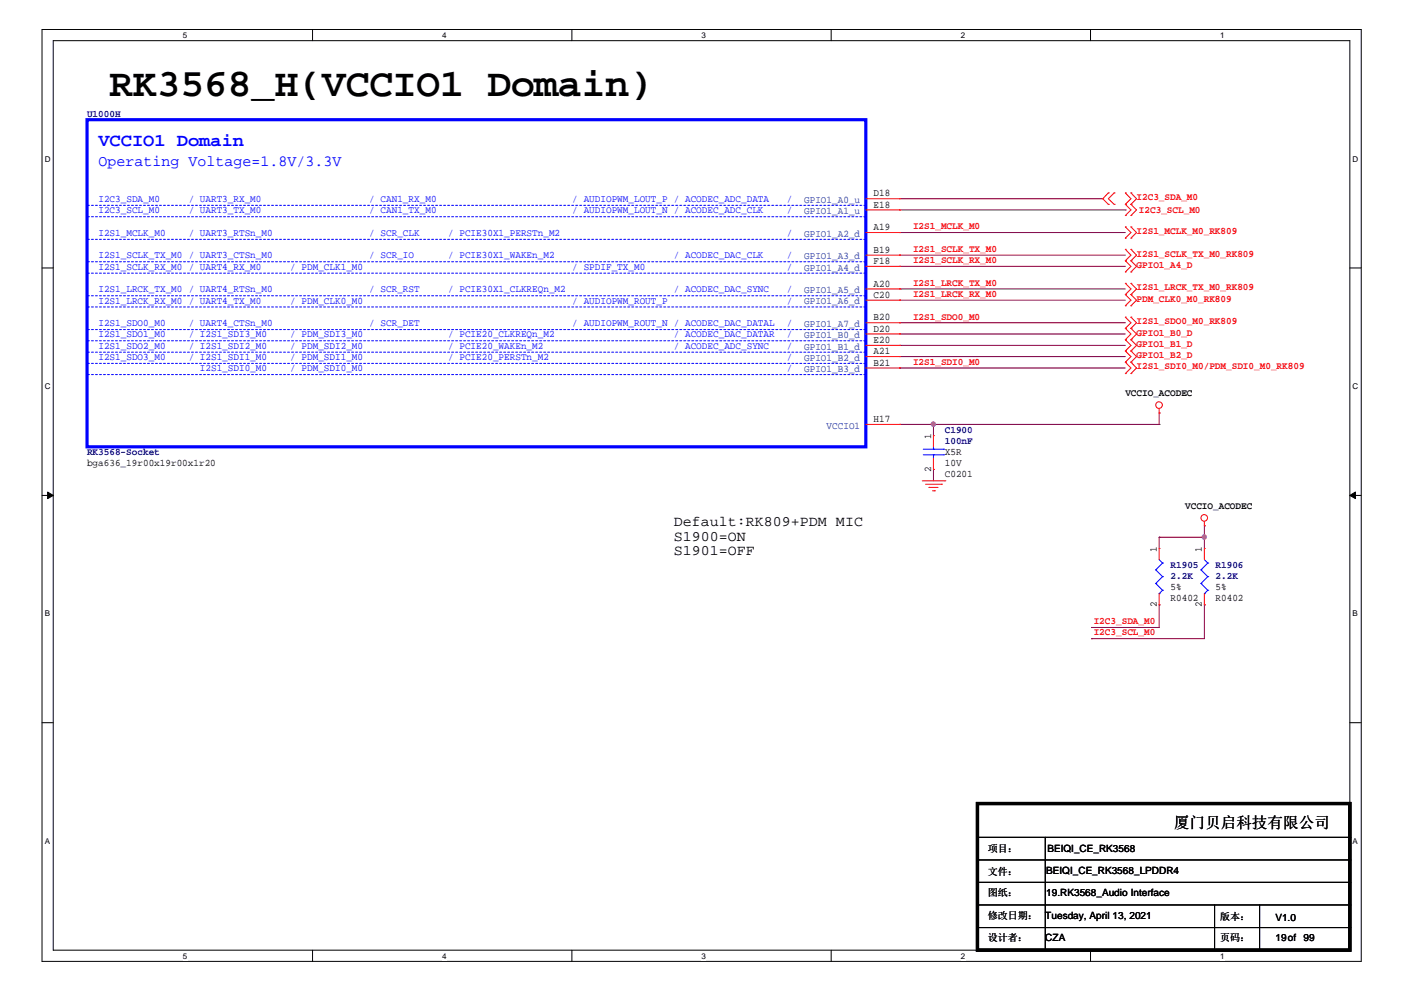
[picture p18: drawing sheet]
<svg xmlns="http://www.w3.org/2000/svg" width="297mm" height="210mm" viewBox="0 0 297 210" stroke-linecap="round" stroke-linejoin="round" font-family="sans-serif">
<defs><g id="words">
<text font-size="8.3" x="23.2" y="20.4">RK3568_H(VCCIO1 Domain)</text>
<text font-size="3.8" fill="#00f" x="20.8" y="30.9">VCCIO1 Domain</text>
<text font-size="3.3" fill="#00f" x="20.8" y="35.1">Operating Voltage=1.8V/3.3V</text>
<text font-size="3.3" x="248.4" y="175.1">厦门贝启科技有限公司</text>
<g font-size="3.1">
<text x="142.6" y="111.4">Default:RK809+PDM MIC</text>
<text x="142.6" y="114.4">S1900=ON</text>
<text x="142.6" y="117.5">S1901=OFF</text>
</g>
<g font-size="2.2">
<text x="184.8" y="41.5">D18</text>
<text x="184.8" y="43.9">E18</text>
<text x="184.8" y="48.7">A19</text>
<text x="184.8" y="53.5">B19</text>
<text x="184.8" y="55.9">F18</text>
<text x="184.8" y="60.6">A20</text>
<text x="184.8" y="63">C20</text>
<text x="184.8" y="67.8">B20</text>
<text x="184.8" y="70.2">D20</text>
<text x="184.8" y="72.6">E20</text>
<text x="184.8" y="74.9">A21</text>
<text x="184.8" y="77.4">B21</text>
<text x="184.8" y="89.3">H17</text>
<text x="197" y="92.9" transform="rotate(-90 197 92.9)">1</text>
<text x="197" y="99.8" transform="rotate(-90 197 99.8)">2</text>
<text x="244.7" y="116.8" transform="rotate(-90 244.7 116.8)">1</text>
<text x="254.3" y="116.8" transform="rotate(-90 254.3 116.8)">1</text>
<text x="244.7" y="128.5" transform="rotate(-90 244.7 128.5)">2</text>
<text x="254.3" y="128.5" transform="rotate(-90 254.3 128.5)">2</text>
</g>
<g font-size="2.2" fill="#004080">
<text x="170.1" y="42.9">GPIO1_A0_u</text>
<text x="170.1" y="45.3">GPIO1_A1_u</text>
<text x="170.1" y="50.1">GPIO1_A2_d</text>
<text x="170.1" y="54.9">GPIO1_A3_d</text>
<text x="170.1" y="57.2">GPIO1_A4_d</text>
<text x="170.1" y="62">GPIO1_A5_d</text>
<text x="170.1" y="64.4">GPIO1_A6_d</text>
<text x="170.1" y="69.2">GPIO1_A7_d</text>
<text x="170.1" y="71.6">GPIO1_B0_d</text>
<text x="170.1" y="74">GPIO1_B1_d</text>
<text x="170.1" y="76.3">GPIO1_B2_d</text>
<text x="170.1" y="78.8">GPIO1_B3_d</text>
<text x="174.9" y="90.7">VCCIO1</text>
</g>
<g font-size="2.1" fill="#000080">
<text x="18.4" y="24.7">U1000H</text>
<text x="199.9" y="91.5">C1900</text>
<text x="199.9" y="93.9">100nF</text>
<text x="18.4" y="96.3">RK3568-Socket</text>
<text x="247.6" y="120.2">R1905</text>
<text x="247.6" y="122.6">2.2K</text>
<text x="257.2" y="120.2">R1906</text>
<text x="257.2" y="122.6">2.2K</text>
</g>
<g font-size="2.1" fill="#00f">
<text x="20.8" y="45.1">I2C3_SCL_M0</text>
<text x="20.8" y="42.7">I2C3_SDA_M0</text>
<text x="39.9" y="45.1">/ UART3_TX_M0</text>
<text x="39.9" y="42.7">/ UART3_RX_M0</text>
<text x="78.1" y="45.1">/ CAN1_TX_M0</text>
<text x="78.1" y="42.7">/ CAN1_RX_M0</text>
<text x="121.1" y="42.7">/ AUDIOPWM_LOUT_P / ACODEC_ADC_DATA</text>
<text x="121.1" y="45.1">/ AUDIOPWM_LOUT_N / ACODEC_ADC_CLK</text>
<text x="166.5" y="45.1">/</text>
<text x="166.5" y="42.7">/</text>
<text x="20.8" y="49.9">I2S1_MCLK_M0</text>
<text x="39.9" y="49.9">/ UART3_RTSn_M0</text>
<text x="78.1" y="49.9">/ SCR_CLK</text>
<text x="94.8" y="49.9">/ PCIE30X1_PERSTn_M2</text>
<text x="166.5" y="49.9">/</text>
<text x="20.8" y="54.7">I2S1_SCLK_TX_M0 / UART3_CTSn_M0</text>
<text x="20.8" y="57">I2S1_SCLK_RX_M0 / UART4_RX_M0</text>
<text x="61.4" y="57">/ PDM_CLK1_M0</text>
<text x="78.1" y="54.7">/ SCR_IO</text>
<text x="94.8" y="54.7">/ PCIE30X1_WAKEn_M2</text>
<text x="121.1" y="57">/ SPDIF_TX_M0</text>
<text x="142.6" y="54.7">/ ACODEC_DAC_CLK</text>
<text x="166.5" y="57">/</text>
<text x="166.5" y="54.7">/</text>
<text x="20.8" y="61.8">I2S1_LRCK_TX_M0 / UART4_RTSn_M0</text>
<text x="20.8" y="64.2">I2S1_LRCK_RX_M0 / UART4_TX_M0</text>
<text x="61.4" y="64.2">/ PDM_CLK0_M0</text>
<text x="78.1" y="61.8">/ SCR_RST</text>
<text x="94.8" y="61.8">/ PCIE30X1_CLKREQn_M2</text>
<text x="121.1" y="64.2">/ AUDIOPWM_ROUT_P</text>
<text x="142.6" y="61.8">/ ACODEC_DAC_SYNC</text>
<text x="166.5" y="64.2">/</text>
<text x="166.5" y="61.8">/</text>
<text x="20.8" y="71.4">I2S1_SDO1_M0</text>
<text x="20.8" y="69">I2S1_SDO0_M0</text>
<text x="39.9" y="71.4">/ I2S1_SDI3_M0</text>
<text x="39.9" y="69">/ UART4_CTSn_M0</text>
<text x="61.4" y="71.4">/ PDM_SDI3_M0</text>
<text x="78.1" y="69">/ SCR_DET</text>
<text x="94.8" y="71.4">/ PCIE20_CLKREQn_M2</text>
<text x="121.1" y="69">/ AUDIOPWM_ROUT_N / ACODEC_DAC_DATAL</text>
<text x="142.6" y="71.4">/ ACODEC_DAC_DATAR</text>
<text x="166.5" y="71.4">/</text>
<text x="166.5" y="69">/</text>
<text x="20.8" y="76.2">I2S1_SDO3_M0</text>
<text x="20.8" y="73.8">I2S1_SDO2_M0</text>
<text x="39.9" y="73.8">/ I2S1_SDI2_M0</text>
<text x="39.9" y="76.2">/ I2S1_SDI1_M0</text>
<text x="61.4" y="76.2">/ PDM_SDI1_M0</text>
<text x="61.4" y="73.8">/ PDM_SDI2_M0</text>
<text x="94.8" y="76.2">/ PCIE20_PERSTn_M2</text>
<text x="94.8" y="73.8">/ PCIE20_WAKEn_M2</text>
<text x="142.6" y="73.8">/ ACODEC_ADC_SYNC</text>
<text x="166.5" y="76.2">/</text>
<text x="166.5" y="73.8">/</text>
<text x="42.3" y="78.5">I2S1_SDI0_M0</text>
<text x="61.4" y="78.5">/ PDM_SDI0_M0</text>
<text x="166.5" y="78.5">/</text>
</g>
<g font-size="2.1" fill="#f00">
<text x="240.5" y="42.3">I2C3_SDA_M0</text>
<text x="241" y="45">I2C3_SCL_M0</text>
<text x="193.2" y="48.5">I2S1_MCLK_M0</text>
<text x="193.2" y="53.3">I2S1_SCLK_TX_M0</text>
<text x="240.5" y="49.5">I2S1_MCLK_M0_RK809</text>
<text x="193.2" y="55.7">I2S1_SCLK_RX_M0</text>
<text x="240.5" y="54.3">I2S1_SCLK_TX_M0_RK809</text>
<text x="240.5" y="56.7">GPIO1_A4_D</text>
<text x="193.2" y="60.5">I2S1_LRCK_TX_M0</text>
<text x="193.2" y="62.8">I2S1_LRCK_RX_M0</text>
<text x="240.5" y="61.4">I2S1_LRCK_TX_M0_RK809</text>
<text x="240.5" y="63.8">PDM_CLK0_M0_RK809</text>
<text x="193.2" y="67.6">I2S1_SDO0_M0</text>
<text x="240.5" y="68.6">I2S1_SDO0_M0_RK809</text>
<text x="240.5" y="71">GPIO1_B0_D</text>
<text x="193.2" y="77.2">I2S1_SDI0_M0</text>
<text x="240.5" y="73.4">GPIO1_B1_D</text>
<text x="240.5" y="75.7">GPIO1_B2_D</text>
<text x="240.5" y="78.2">I2S1_SDI0_M0/PDM_SDI0_M0_RK809</text>
<text x="231.4" y="132.1">I2C3_SDA_M0</text>
<text x="231.4" y="134.5">I2C3_SCL_M0</text>
</g>
<g font-size="2.1">
<text x="238.1" y="83.9">VCCIO_ACODEC</text>
<text x="18.4" y="98.6">bga636_19r00x19r00x1r20</text>
<text x="199.9" y="101">C0201</text>
<text x="199.9" y="96.2">X5R</text>
<text x="199.9" y="98.6">10V</text>
<text x="250.7" y="107.8">VCCIO_ACODEC</text>
<text x="247.6" y="124.9">5%</text>
<text x="257.2" y="124.9">5%</text>
<text x="247.6" y="127.3">R0402</text>
<text x="257.2" y="127.3">R0402</text>
<text x="209" y="185.1">文件：</text>
<text x="209" y="180.3">项目：</text>
<text x="221.4" y="184.8">BEIQI_CE_RK3568_LPDDR4</text>
<text x="221.6" y="180.3">BEIQI_CE_RK3568</text>
<text x="209" y="189.6">图纸：</text>
<text x="221.4" y="189.6">19.RK3568_Audio IIInterface</text>
<text x="221.4" y="189.6">19.RK3568_Audio nterface</text>
<text x="209" y="194.4">修改日期：</text>
<text x="221.1" y="194.4">Tuesday, April 13, 2021</text>
<text x="258.1" y="194.6">版本：</text>
<text x="269.8" y="194.9">V1.0</text>
<text x="209" y="199.2">设计者：</text>
<text x="221.1" y="199.2">CZA</text>
<text x="258.1" y="199.2">页码：</text>
<text x="269.8" y="199.2">19of</text>
<text x="275.8" y="199.2">99</text>
</g>
<g font-size="1.7">
<text x="38.7" y="8">5</text>
<text x="93.6" y="8">4</text>
<text x="148.4" y="8">3</text>
<text x="203.3" y="8">2</text>
<text x="258.1" y="8">1</text>
<text x="9.5" y="34.2">D</text>
<text x="286.2" y="34.2">D</text>
<text x="9.5" y="82.3">C</text>
<text x="286.2" y="82.3">C</text>
<text x="9.5" y="130.4">B</text>
<text x="286.2" y="130.4">B</text>
<text x="9.5" y="178.5">A</text>
<text x="286.2" y="178.5">A</text>
<text x="38.7" y="202.8">5</text>
<text x="93.6" y="202.8">4</text>
<text x="148.4" y="202.8">3</text>
<text x="203.3" y="202.8">2</text>
<text x="258.1" y="202.8">1</text>
</g>
</g></defs>
<path d="M8.9 6.2h279.1v197.2h-279.1zM11.3 8.6h274.3v192.5h-274.3z" fill="none" stroke="#000" stroke-width=".21"/>
<g fill="#fff">
<path d="M38.7 6.5h.9v1.9h-.9z"/>
<path d="M38.7 201.3h.9v1.9h-.9z"/>
</g>
<path d="M66.1 6.2v2.4M66.1 201.1v2.3" fill="none" stroke="#000" stroke-width=".21"/>
<g fill="#fff">
<path d="M93.6 6.5h.9v1.9h-.9z"/>
<path d="M93.6 201.3h.9v1.9h-.9z"/>
</g>
<path d="M121 6.2v2.4M121 201.1v2.3" fill="none" stroke="#000" stroke-width=".21"/>
<g fill="#fff">
<path d="M148.4 6.5h1v1.9h-1z"/>
<path d="M148.4 201.3h1v1.9h-1z"/>
</g>
<path d="M175.9 6.2v2.4M175.9 201.1v2.3" fill="none" stroke="#000" stroke-width=".21"/>
<g fill="#fff">
<path d="M203.3 6.5h.9v1.9h-.9z"/>
<path d="M203.3 201.3h.9v1.9h-.9z"/>
</g>
<path d="M230.7 6.2v2.4M230.7 201.1v2.3" fill="none" stroke="#000" stroke-width=".21"/>
<g fill="#fff">
<path d="M258.1 6.5h1v1.9h-1z"/>
<path d="M258.1 201.3h1v1.9h-1z"/>
<path d="M9.5 32.7h1.2v1.9h-1.2z"/>
<path d="M286.2 32.7h1.2v1.9h-1.2z"/>
<path d="M9.5 80.7h1.2v1.9h-1.2z"/>
<path d="M286.2 80.7h1.2v1.9h-1.2z"/>
</g>
<path d="M8.9 56.7h2.4M285.6 56.7h2.4" fill="none" stroke="#000" stroke-width=".21"/>
<g fill="#fff">
<path d="M9.5 128.9h1.1v1.9h-1.1z"/>
<path d="M286.2 128.9h1.1v1.9h-1.1z"/>
</g>
<path d="M8.9 104.8h2.4M285.6 104.8h2.4" fill="none" stroke="#000" stroke-width=".21"/>
<g fill="#000" stroke="#000" stroke-width=".21">
<path d="M10.1 104.1l1.2 .7-1.2 .7z" fill-rule="evenodd"/>
<path d="M285.6 104.8l1.2-.7v1.4z" fill-rule="evenodd"/>
</g>
<g fill="#fff">
<path d="M9.5 177h1.1v1.9h-1.1z"/>
<path d="M286.2 177h1.1v1.9h-1.1z"/>
</g>
<g fill="none" stroke="#000" stroke-width=".21">
<path d="M8.9 152.9h2.4M285.6 152.9h2.4M206.8 177.2h78.8M221.1 177.2v23.9M285.6 177.2h.1M206.8 186.7h78.8M206.8 191.5h78.8M206.8 196.3h78.8M206.8 182h78.8M257 191.5v9.6M266.5 191.5v9.6M285.6 186.7h.1"/>
<path d="M285.6 191.5h.1M285.6 196.3h.1M285.6 182h.1M221.1 201.1h.1M257 201.1h.1M266.5 201.1h.1"/>
</g>
<g fill="none" stroke="#800040" stroke-width=".21">
<path d="M190.3 49.2h.1M190.3 54h.1M190.3 56.4h.1M190.3 42.1h43M190.3 44.4h47.8M190.3 49.2h47.8M190.3 54h47.8M190.3 56.4h47.8M233.3 42.1h.1M238.1 44.4h.1M190.3 61.1h.1M190.3 63.5h.1"/>
<path d="M190.3 68.3h.1M190.3 70.7h.1M190.3 73.1h.1M190.3 75.5h.1M190.3 77.9h.1M190.3 61.1h47.8M190.3 63.5h47.8M190.3 68.3h47.8M190.3 70.7h47.8M190.3 73.1h47.8M190.3 75.5h47.8M190.3 77.9h47.8"/>
<path d="M190.3 89.8h.1M190.3 89.8h54.9M197.5 89.8h.1M197.5 99.3h.1M197.5 89.8v2.4M197.5 99.3v2.4M245.2 89.8h.1M245.2 87.4h.1M245.2 87.4v2.4M245.2 113.7h.1M245.2 113.7v2.3M245.2 113.7h9.6"/>
<path d="M254.8 111.3h.1M254.8 113.7h.1M254.8 111.3v4.7M230.9 132.8h.1M230.9 135.1h.1M245.2 128h.1M245.2 128v4.8h-14.3M254.8 128h.1M254.8 128v7.1h-23.9"/>
</g>
<g fill="#f0f" stroke="#f0f" stroke-width=".21">
<circle cx="197.4" cy="89.8" r=".46"/>
<circle cx="254.8" cy="113.6" r=".46"/>
</g>
<g fill="none" stroke="#f00" stroke-width=".21">
<path d="M183.2 42.1h7.1M183.2 44.4h7.1M183.2 49.2h7.1M183.2 54h7.1M183.2 56.4h7.1M190.3 42.1h.1M190.3 44.4h.1M190.3 49.2h.1M190.3 54h.1M190.3 56.4h.1M234.5 40.8h.1M234.5 43.2h.1"/>
<path d="M234.5 40.8l-1.2 1.3 1.2 1.1M235.7 43.2h.1M235.7 40.8h.1M235.7 40.8l-1.2 1.3 1.2 1.1M238.1 45.6h.1M238.1 43.2h.1M238.1 40.8h.1M238.1 50.4h.1M238.1 48h.1M238.1 55.2h.1M238.1 52.8h.1M238.1 60h.1"/>
<path d="M238.1 57.5h.1M238.1 43.2l1.2 1.2-1.2 1.2M238.1 40.8l1.2 1.3-1.2 1.1M238.1 48l1.2 1.2-1.2 1.2M238.1 52.8l1.2 1.2-1.2 1.2M238.1 60l1.2 1.1-1.2 1.2M238.1 55.2l1.2 1.2-1.2 1.1M239.3 45.6h.1M239.3 43.2h.1M239.3 40.8h.1M239.3 50.4h.1M239.3 48h.1"/>
<path d="M239.3 55.2h.1M239.3 52.8h.1M239.3 60h.1M239.3 57.5h.1M239.3 43.2l1.2 1.2-1.2 1.2M239.3 40.8l1.2 1.3-1.2 1.1M239.3 48l1.2 1.2-1.2 1.2M239.3 52.8l1.2 1.2-1.2 1.2M239.3 60l1.2 1.1-1.2 1.2M239.3 55.2l1.2 1.2-1.2 1.1M183.2 61.1h7.1M183.2 63.5h7.1"/>
<path d="M183.2 68.3h7.1M183.2 70.7h7.1M183.2 73.1h7.1M183.2 75.5h7.1M183.2 77.9h7.1M190.3 61.1h.1M190.3 63.5h.1M190.3 68.3h.1M190.3 70.7h.1M190.3 73.1h.1M190.3 75.5h.1M190.3 77.9h.1"/>
<path d="M238.1 62.3h.1M238.1 69.5h.1M238.1 67.1h.1M238.1 79.1h.1M238.1 76.6h.1M238.1 64.7h.1M238.1 71.9h.1M238.1 74.3h.1M238.1 67.1l1.2 1.2-1.2 1.2M238.1 76.6l1.2 1.3-1.2 1.2M238.1 62.3l1.2 1.2-1.2 1.2M238.1 69.5l1.2 1.2-1.2 1.2"/>
<path d="M238.1 71.9l1.2 1.2-1.2 1.2M238.1 74.3l1.2 1.2-1.2 1.1M239.3 62.3h.1M239.3 69.5h.1M239.3 67.1h.1M239.3 79.1h.1M239.3 76.6h.1M239.3 64.7h.1M239.3 71.9h.1M239.3 74.3h.1M239.3 67.1l1.2 1.2-1.2 1.2M239.3 76.6l1.2 1.3-1.2 1.2"/>
<path d="M239.3 62.3l1.2 1.2-1.2 1.2M239.3 69.5l1.2 1.2-1.2 1.2M239.3 71.9l1.2 1.2-1.2 1.2M239.3 74.3l1.2 1.2-1.2 1.1M183.2 89.8h7.1M190.3 89.8h.1M197.5 92.2h.1M197.5 99.3h.1M197.5 92.2v2.3M197.5 97v2.3M245.2 87.4h.1M245.2 86.5v.9"/>
<path d="M195.1 101.7h4.8M195.8 102.5h3.4M196.6 103.1h.1M196.6 103.1h1.9M197.3 103.9h.4M197.7 103.9h.1M199.2 102.5h.1M199.9 101.7h.1M245.2 116h.1M245.2 116v2.4M254.8 111.3h.1M254.8 116h.1"/>
<path d="M254.8 110.3v1M254.8 116v2.4M245.2 128h.1M245.2 125.6v2.4M254.8 128h.1M254.8 125.6v2.4"/>
<circle cx="245.2" cy="85.7" r=".7"/>
<circle cx="254.8" cy="109.6" r=".7"/>
</g>
<path d="M206.8 170h78.8v31.1h-78.8z" fill="none" stroke="#000" stroke-width=".68"/>
<g fill="none" stroke="#00f" stroke-width=".21" stroke-dasharray=".4 .4">
<path d="M18.4 43.4h.1M18.4 45.9h.1M18.4 50.6h.1M18.4 55.4h.1M18.4 57.8h.1M183.2 43.4h-164.8M183.2 45.9h-164.8M183.2 50.6h-164.8M183.2 55.4h-164.8M183.2 57.8h-164.8M18.4 62.6h.1M18.4 65h.1"/>
<path d="M18.4 69.7h.1M18.4 72.1h.1M18.4 74.5h.1M18.4 76.9h.1M18.4 79.3h.1M183.2 62.6h-164.8M183.2 65h-164.8M183.2 69.7h-164.8M183.2 72.1h-164.8M183.2 74.5h-164.8M183.2 76.9h-164.8M183.2 79.3h-164.8"/>
</g>
<path d="M18.4 25.3h164.8v69.2h-164.8z" fill="none" stroke="#00f" stroke-width=".68"/>
<g fill="none" stroke="#00f" stroke-width=".21">
<path d="M195.3 96.2h4.3M195.3 95.1h4.3M197.5 95.1h.1M197.5 96.2h.1M197.5 94.5v.6M197.5 96.2v.8M199.6 96.2h.1M199.6 95.1h.1M245.2 118.4l.8 .7M246 119.1h.1M246 119.1l-1.5 1.5M254.8 118.4l.7 .7"/>
<path d="M255.5 119.1h.1M255.5 119.1l-1.4 1.5M244.5 120.6h.1M244.5 123.5h.1M244.5 120.6l1.5 1.4M244.5 123.5l1.5 1.4M245.2 125.6h.1M246 122h.1M246 124.9h.1M246 122l-1.5 1.5M246 124.9l-.8 .7M254.1 120.6h.1"/>
<path d="M254.1 123.5h.1M254.1 120.6l1.4 1.4M254.1 123.5l1.4 1.4M254.8 125.6h.1M255.5 122h.1M255.5 124.9h.1M255.5 122l-1.4 1.5M255.5 124.9l-.7 .7"/>
</g>
<use href="#words"/>
</svg>
